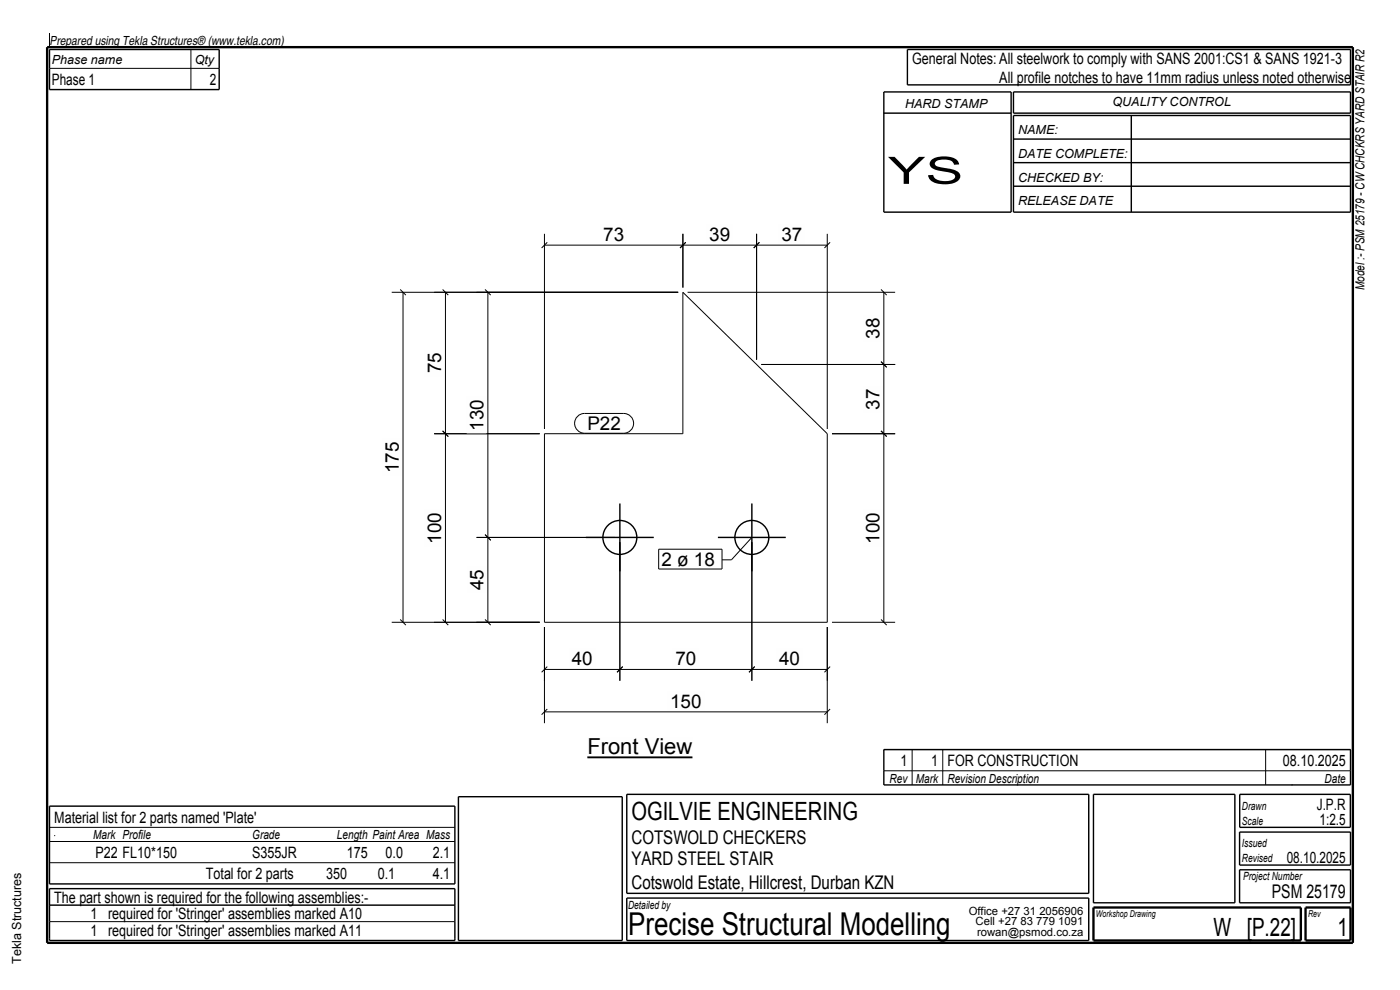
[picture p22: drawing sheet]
<svg xmlns="http://www.w3.org/2000/svg" width="297mm" height="210mm" viewBox="0 0 297 210" stroke-linecap="round" stroke-linejoin="round" font-family="sans-serif">
<defs><g id="words">
<text font-size="8" x="188.4" y="39">YS</text>
<text font-size="6.7" x="133.3" y="198.3">Precise Structural Modelling</text>
<g font-size="5.3">
<text x="134" y="174">OGILVIE ENGINEERING</text>
<text x="257.4" y="198.5">W [P.22]</text>
<text x="283.8" y="198.5">1</text>
</g>
<text font-size="4.7" x="124.6" y="159.9">Front View</text>
<g font-size="4">
<text x="128" y="51.1">73</text>
<text x="150.5" y="51.1">39</text>
<text x="165.8" y="51.1">37</text>
<text x="186.6" y="71.9" transform="rotate(-90 186.6 71.9)">38</text>
<text x="93.6" y="79.2" transform="rotate(-90 93.6 79.2)">75</text>
<text x="186.6" y="86.9" transform="rotate(-90 186.6 86.9)">37</text>
<text x="102.6" y="91.3" transform="rotate(-90 102.6 91.3)">130</text>
<text x="124.6" y="91.3">P22</text>
<text x="84.6" y="100.3" transform="rotate(-90 84.6 100.3)">175</text>
<text x="93.6" y="115.3" transform="rotate(-90 93.6 115.3)">100</text>
<text x="186.6" y="115.3" transform="rotate(-90 186.6 115.3)">100</text>
<text x="102.6" y="125.2" transform="rotate(-90 102.6 125.2)">45</text>
<text x="140.3" y="120.1">2 ø 18</text>
<text x="121.3" y="141.1">40</text>
<text x="143.3" y="141.1">70</text>
<text x="165.3" y="141.1">40</text>
<text x="142.2" y="150.1">150</text>
<text x="134" y="179">COTSWOLD CHECKERS</text>
<text x="134" y="183.5">YARD STEEL STAIR</text>
<text x="134" y="188.5">Cotswold Estate, Hillcrest, Durban KZN</text>
<text x="269.8" y="190.5">PSM 25179</text>
</g>
<g font-size="3.3">
<text x="193.5" y="13.5">General Notes: All steelwork to comply with SANS 2001:CS1 &amp; SANS 1921-3</text>
<text x="212" y="17.5">All profile notches to have 11mm radius unless noted otherwise</text>
<text x="11" y="18">Phase 1</text>
<text x="44.5" y="18">2</text>
<text x="191" y="162.5">1</text>
<text x="197.5" y="162.5">1 FOR CONSTRUCTION</text>
<text x="272.2" y="162.5">08.10.2025</text>
<text x="279.4" y="171.8">J.P.R</text>
<text x="11.5" y="174.5">Material list for 2 parts named 'Plate'</text>
<text x="279.9" y="175">1:2.5</text>
<text x="20.3" y="182">P22 FL10*150</text>
<text x="53.5" y="182">S355JR</text>
<text x="73.6" y="182">175</text>
<text x="81.8" y="182">0.0</text>
<text x="91.8" y="182">2.1</text>
<text x="273" y="183">08.10.2025</text>
<text x="11.5" y="191.5">The part shown is required for the following assemblies:-</text>
<text x="43.7" y="186.5">Total for 2 parts</text>
<text x="69.2" y="186.5">350</text>
<text x="80.1" y="186.5">0.1</text>
<text x="91.8" y="186.5">4.1</text>
<text x="19.2" y="195">1 required for 'Stringer' assemblies marked A10</text>
<text x="19.2" y="198.5">1 required for 'Stringer' assemblies marked A11</text>
</g>
<g font-size="2.7">
<text x="10.5" y="9.5">Prepared using Tekla Structures® (www.tekla.com)</text>
<text x="11" y="13.5">Phase name</text>
<text x="41.3" y="13.5">Qty</text>
<text x="192" y="23">HARD STAMP</text>
<text x="236" y="22.5">QUALITY CONTROL</text>
<text x="216" y="28.5">NAME:</text>
<text x="216" y="33.5">DATE COMPLETE:</text>
<text x="216" y="38.5">CHECKED BY:</text>
<text x="216" y="43.5">RELEASE DATE</text>
<text x="289.5" y="61.5" transform="rotate(-90 289.5 61.5)">Model :- PSM 25179 - CW CHCKRS YARD STAIR R2</text>
<text x="188.7" y="166">Rev</text>
<text x="194.3" y="166">Mark</text>
<text x="201" y="166">Revision Description</text>
<text x="281" y="166">Date</text>
<text x="19.8" y="178">Mark Profile</text>
<text x="53.5" y="178">Grade</text>
<text x="71.5" y="178">Length Paint Area Mass</text>
<text x="4.5" y="204.5" transform="rotate(-90 4.5 204.5)">Tekla Structures</text>
</g>
<g font-size="2.4">
<text x="263.5" y="171.8">Drawn</text>
<text x="263.5" y="179.8">Issued</text>
<text x="263.5" y="175">Scale</text>
<text x="263.5" y="182.8">Revised</text>
<text x="263.7" y="186.8">Project Number</text>
<text x="133.3" y="192.8">Detailed by</text>
<text x="205.5" y="194">Office +27 31 2056906</text>
<text x="207" y="196.3">Cell +27 83 779 1091</text>
<text x="207.3" y="198.5">rowan@psmod.co.za</text>
</g>
<g font-size="2">
<text x="232.5" y="194.5">Workshop Drawing</text>
<text x="277.5" y="194.5">Rev</text>
</g>
</g></defs>
<path d="M10 10h277v190h-277z" fill="none" stroke="#000" stroke-width=".5"/>
<path d="M124.6 160.7h22.3" fill="none" stroke="#000" stroke-width=".4"/>
<path d="M124.6 156.4h22.3v3.5h-22.3z" fill-rule="evenodd" fill="#fefefb"/>
<g fill="none" stroke="#000" stroke-width=".21">
<path d="M10.5 7v3M10.5 14.5h36M40.5 10.5v8.5M115.5 49.6v41.4M115.5 52h60M116.1 51.4l-1.2 1.2M144.9 49.6v11.4M145.5 51.4l-1.2 1.2M160.5 49.6v26.7M161.1 51.4l-1.2 1.2M175.5 49.6v41.4M176.1 51.4l-1.2 1.2"/>
<path d="M83.1 62h60.8M84.9 61.4l1.2 1.2M85.5 62v70M93.9 61.4l1.2 1.2M94.5 62v70M102.9 61.4l1.2 1.2M103.5 62v70M144.9 62l30.6 30v40h-60v-40h29.4zM145.9 62h44M161.5 77.3h28.4M186.9 76.7l1.2 1.2M186.9 61.4l1.2 1.2"/>
<path d="M187.5 62v70M92.1 92h22.4M93.9 91.4l1.2 1.2M176.5 92h13.4M186.9 91.4l1.2 1.2M101.1 114h29.4M102.9 113.4l1.2 1.2M131.5 115v29.4M159.5 114l-4.3 4.8h-2M159.5 115v29.4M83.1 132h31.4M84.9 131.4l1.2 1.2"/>
<path d="M93.9 131.4l1.2 1.2M102.9 131.4l1.2 1.2M115.5 133v20.4M175.5 133v20.4M176.5 132h13.4M186.9 131.4l1.2 1.2M115.5 142h60M115.5 151h60M116.1 141.4l-1.2 1.2M116.1 150.4l-1.2 1.2M132.1 141.4l-1.2 1.2M160.1 141.4l-1.2 1.2"/>
<path d="M176.1 141.4l-1.2 1.2M176.1 150.4l-1.2 1.2M187.5 159h99M193.5 159v7.5M200 159v7.5M268.5 159v7.5M10.5 175.5h86M10.5 178.5h86M11.5 177.3h.1M187.5 163.5h99M274 166.5h.1M10.5 192h86"/>
<path d="M10.5 195.5h86M10.5 183h86"/>
</g>
<g fill="none" stroke="#000" stroke-width=".3">
<path d="M10.5 10.5h36v8.5h-36zM187.5 19.5h27v25.5h-27zM192.5 10.5h94v7.5h-94zM215 19.5h71.5v4.5h-71.5zM187.5 24h27M215 24.5h71.5v20.5h-71.5zM215 29.5h71.5M215 34.5h71.5M215 39.5h71.5M240 24.5v20.5M124.3 114h14.4M131.5 106.8v14.4"/>
<path d="M152.3 114h14.4M159.5 106.8v14.4M187.5 159h99v7.5h-99zM10.5 171h86v16.5h-86zM97.3 169h34.7v30.5h-34.7zM133 168.5h98v21h-98zM232 168.5h30v23h-30zM263 176.5h23.5v7h-23.5zM263 168.5h23.5v7h-23.5zM10.5 188.5h86v11h-86zM133 190.5h98v9h-98zM263 184.5h23.5v7h-23.5z"/>
<circle cx="131.5" cy="114" r="3.6"/>
<circle cx="159.5" cy="114" r="3.6"/>
</g>
<path d="M232 192.5h44v7h-44zM277 192.5h9.5v7h-9.5z" fill="none" stroke="#000" stroke-width=".5"/>
<g fill="#fefefb">
<path d="M120.7 137.5h5.6v4.2h-5.6z" fill-rule="evenodd"/>
<path d="M183 108.1h4.2v7.8h-4.2z" fill-rule="evenodd"/>
<path d="M99 84.1h4.2v7.8h-4.2z" fill-rule="evenodd"/>
<path d="M124.6 88.3h7.1v3h-7.1z" fill-rule="evenodd"/>
<path d="M124.6 88.3h7.1v3h-7.1z" fill-rule="evenodd"/>
</g>
<path d="M122.5 88.3l.9-.5 .6-.1h8.3a2.1 2.1 0 0 1 2.1 2.1 2.1 2.1 0 0 1-2.1 2.1h-8.3a2.1 2.1 0 0 1-1.9-1.3 2.1 2.1 0 0 1 .4-2.3z" fill="none" stroke="#000" stroke-width=".21"/>
<g fill="#fefefb">
<path d="M140.3 117.1h11.4v3h-11.4z" fill-rule="evenodd"/>
<path d="M140.3 117.1h11.4v3h-11.4z" fill-rule="evenodd"/>
</g>
<path d="M152.6 117.1v3" fill="none" stroke="#fefefb" stroke-width=".21"/>
<path d="M139.7 116.5h13.5v4.2h-13.5z" fill="none" stroke="#000" stroke-width=".21"/>
<g fill="#fefefb">
<path d="M164.7 137.5h5.6v4.2h-5.6z" fill-rule="evenodd"/>
<path d="M183 66.8h4.2v5.7h-4.2z" fill-rule="evenodd"/>
<path d="M142.7 137.5h5.6v4.2h-5.6z" fill-rule="evenodd"/>
<path d="M183 81.8h4.2v5.7h-4.2z" fill-rule="evenodd"/>
<path d="M99 120.2h4.2v5.6h-4.2z" fill-rule="evenodd"/>
<path d="M90 74.2h4.2v5.6h-4.2z" fill-rule="evenodd"/>
<path d="M90 108.1h4.2v7.8h-4.2z" fill-rule="evenodd"/>
<path d="M81 93.1h4.2v7.8h-4.2z" fill-rule="evenodd"/>
<path d="M165.2 47.5h5.6v4.2h-5.6z" fill-rule="evenodd"/>
<path d="M149.9 47.5h5.6v4.2h-5.6z" fill-rule="evenodd"/>
<path d="M127.4 47.5h5.6v4.2h-5.6z" fill-rule="evenodd"/>
<path d="M141.6 146.5h7.8v4.2h-7.8z" fill-rule="evenodd"/>
</g>
<use href="#words"/>
</svg>
